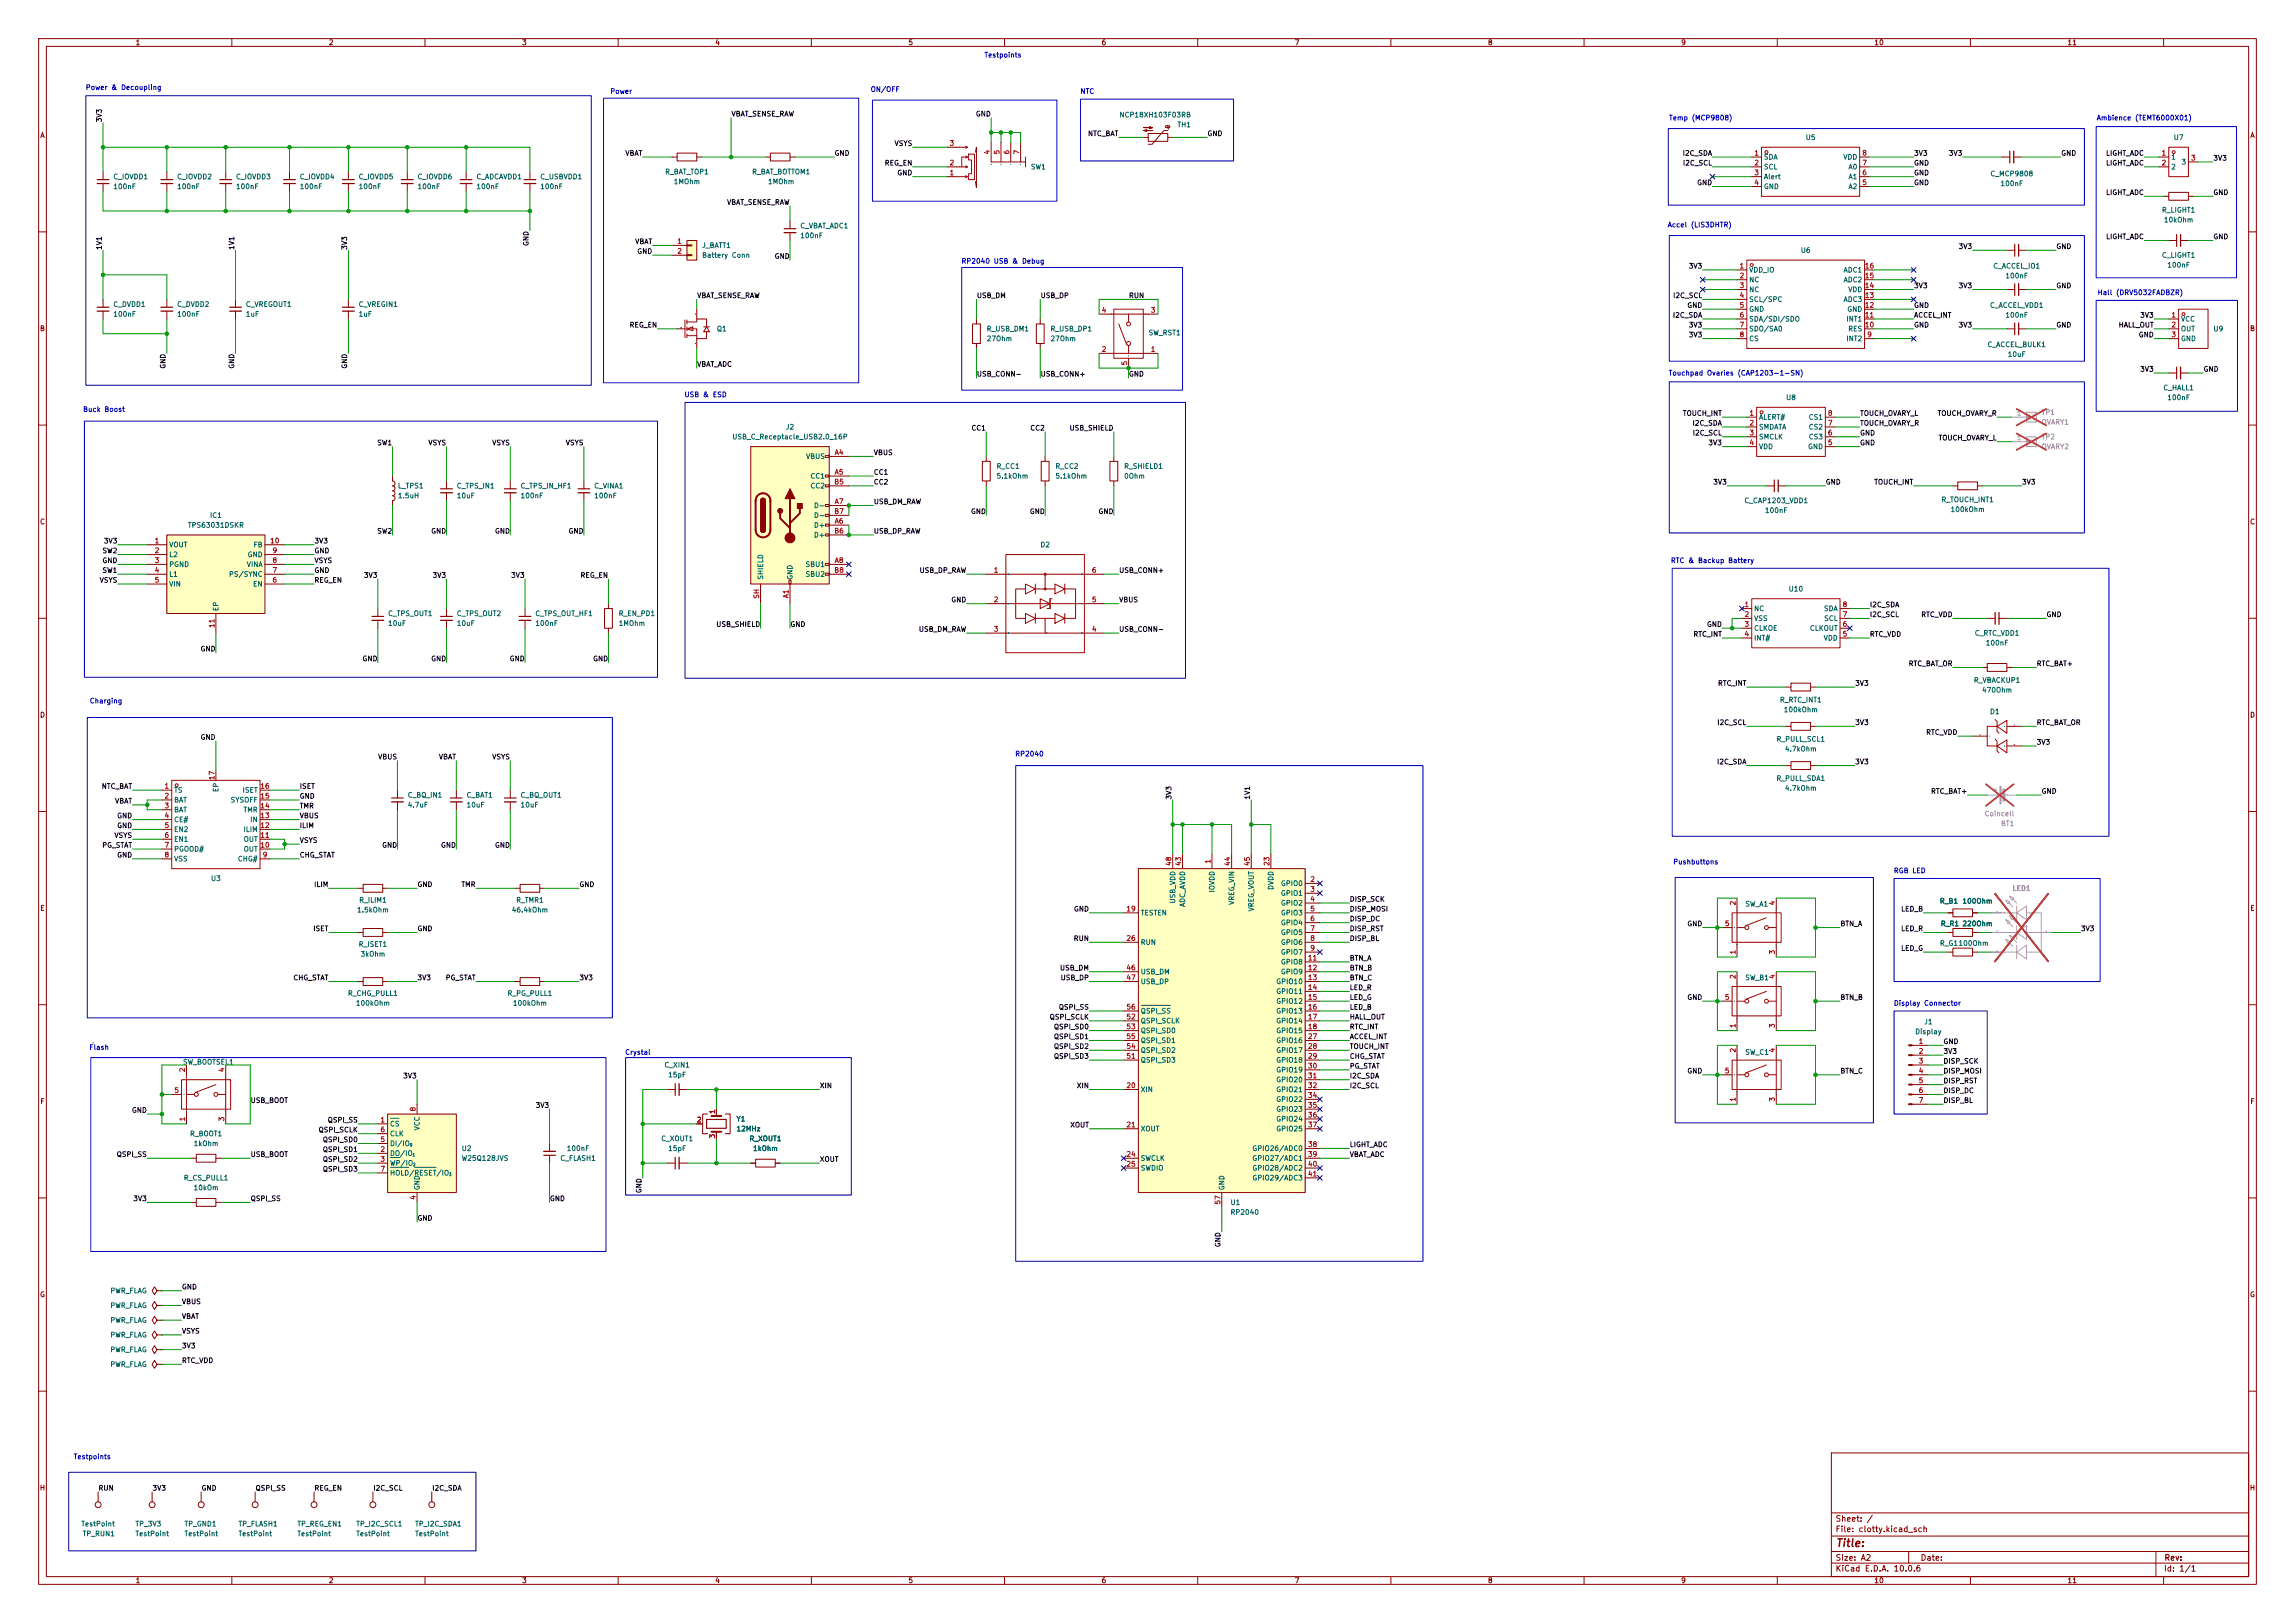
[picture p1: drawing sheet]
<svg xmlns="http://www.w3.org/2000/svg" width="594mm" height="420mm" viewBox="0 0 594 420" stroke-linecap="round" stroke-linejoin="round" font-family="sans-serif">
<defs><g id="words">
<text font-size="2" fill="#840000" x="475" y="400.8">Title:</text>
<g font-size="1.5" fill="#840000">
<text x="475" y="394.1">Sheet: /</text>
<text x="475" y="396.8">File: clotty.kicad_sch</text>
<text x="475" y="407">KiCad E.D.A. 10.0.6</text>
<text x="475" y="404.2">Size: A2</text>
<text x="497" y="404.2">Date:</text>
<text x="560" y="407">Id: 1/1</text>
<text x="560.1" y="404.2">Rev:</text>
</g>
<g font-size="1.3" fill="#840000">
<text x="35" y="12">1</text>
<text x="85" y="12">2</text>
<text x="135" y="12">3</text>
<text x="185" y="12">4</text>
<text x="235" y="12">5</text>
<text x="285" y="12">6</text>
<text x="335" y="12">7</text>
<text x="385" y="12">8</text>
<text x="435" y="12">9</text>
<text x="485" y="12">10</text>
<text x="535" y="12">11</text>
<text x="10.3" y="36">A</text>
<text x="582.3" y="36">A</text>
<text x="10.2" y="86">B</text>
<text x="582.2" y="86">B</text>
<text x="10.2" y="136">C</text>
<text x="582.2" y="136">C</text>
<text x="10.2" y="186">D</text>
<text x="582.2" y="186">D</text>
<text x="10.3" y="236">E</text>
<text x="582.3" y="236">E</text>
<text x="10.3" y="286">F</text>
<text x="582.3" y="286">F</text>
<text x="10.2" y="336">G</text>
<text x="582.2" y="336">G</text>
<text x="10.2" y="386">H</text>
<text x="582.2" y="386">H</text>
<text x="35" y="410">1</text>
<text x="85" y="410">2</text>
<text x="135" y="410">3</text>
<text x="185" y="410">4</text>
<text x="235" y="410">5</text>
<text x="285" y="410">6</text>
<text x="335" y="410">7</text>
<text x="385" y="410">8</text>
<text x="435" y="410">9</text>
<text x="485" y="410">10</text>
<text x="535" y="410">11</text>
</g>
<g font-size="1.3" fill="#0000c2">
<text x="254.7" y="15.2">Testpoints</text>
<text x="22.1" y="23.6">Power &amp; Decoupling</text>
<text x="157.8" y="24.6">Power</text>
<text x="225.2" y="24.1">ON/OFF</text>
<text x="279.5" y="24.6">NTC</text>
<text x="431.9" y="31.4">Temp (MCP9808)</text>
<text x="542.6" y="31.4">Ambience (TEMT6000X01)</text>
<text x="431.5" y="59.1">Accel (LIS3DHTR)</text>
<text x="248.7" y="68.5">RP2040 USB &amp; Debug</text>
<text x="542.8" y="76.7">Hall (DRV5032FADBZR)</text>
<text x="431.8" y="97.5">Touchpad Ovaries (CAP1203-1-SN)</text>
<text x="21.4" y="106.9">Buck Boost</text>
<text x="177" y="103.1">USB &amp; ESD</text>
<text x="432.3" y="146">RTC &amp; Backup Battery</text>
<text x="23.1" y="182.3">Charging</text>
<text x="262.6" y="196">RP2040</text>
<text x="432.9" y="224">Pushbuttons</text>
<text x="490" y="226.3">RGB LED</text>
<text x="490.1" y="260.6">Display Connector</text>
<text x="23" y="272">Flash</text>
<text x="161.7" y="273.3">Crystal</text>
<text x="18.9" y="377.9">Testpoints</text>
</g>
<g font-size="1.3" fill="#0f0f0f">
<text x="26.6" y="31.8" transform="rotate(-90 26.6 31.8)">3V3</text>
<text x="189.2" y="30.4">VBAT_SENSE_RAW</text>
<text x="252.4" y="30.4">GND</text>
<text x="281.5" y="35.5">NTC_BAT</text>
<text x="312.4" y="35.5">GND</text>
<text x="161.7" y="40.6">VBAT</text>
<text x="215.9" y="40.6">GND</text>
<text x="231.4" y="38.1">VSYS</text>
<text x="435.4" y="40.6">I2C_SDA</text>
<text x="495.3" y="40.6">3V3</text>
<text x="504.3" y="40.6">3V3</text>
<text x="533.4" y="40.6">GND</text>
<text x="545" y="40.6">LIGHT_ADC</text>
<text x="572.7" y="41.9">3V3</text>
<text x="228.9" y="43.1">REG_EN</text>
<text x="232.1" y="45.7">GND</text>
<text x="435.4" y="43.1">I2C_SCL</text>
<text x="495.3" y="45.7">GND</text>
<text x="495.3" y="43.1">GND</text>
<text x="545" y="43.1">LIGHT_ADC</text>
<text x="188" y="53.3">VBAT_SENSE_RAW</text>
<text x="439.1" y="48.2">GND</text>
<text x="495.3" y="48.2">GND</text>
<text x="545" y="50.8">LIGHT_ADC</text>
<text x="572.7" y="50.8">GND</text>
<text x="26.6" y="64.8" transform="rotate(-90 26.6 64.8)">1V1</text>
<text x="60.9" y="64.8" transform="rotate(-90 60.9 64.8)">1V1</text>
<text x="90.1" y="64.8" transform="rotate(-90 90.1 64.8)">3V3</text>
<text x="137.1" y="63.8" transform="rotate(-90 137.1 63.8)">GND</text>
<text x="164.3" y="63.5">VBAT</text>
<text x="506.8" y="64.7">3V3</text>
<text x="532.1" y="64.7">GND</text>
<text x="545" y="62.2">LIGHT_ADC</text>
<text x="572.7" y="62.2">GND</text>
<text x="164.8" y="66">GND</text>
<text x="200.4" y="67.3">GND</text>
<text x="437" y="69.8">3V3</text>
<text x="180.3" y="77.4">VBAT_SENSE_RAW</text>
<text x="252.7" y="77.4">USB_DM</text>
<text x="269.2" y="77.4">USB_DP</text>
<text x="292.1" y="77.4">RUN</text>
<text x="432.9" y="77.4">I2C_SCL</text>
<text x="495.3" y="74.9">3V3</text>
<text x="506.8" y="74.9">3V3</text>
<text x="532.1" y="74.9">GND</text>
<text x="432.8" y="82.5">I2C_SDA</text>
<text x="436.6" y="80">GND</text>
<text x="495.3" y="82.5">ACCEL_INT</text>
<text x="495.3" y="80">GND</text>
<text x="553.8" y="82.5">3V3</text>
<text x="162.8" y="85.1">REG_EN</text>
<text x="437" y="85.1">3V3</text>
<text x="437" y="87.6">3V3</text>
<text x="495.3" y="85.1">GND</text>
<text x="506.8" y="85.1">3V3</text>
<text x="532.1" y="85.1">GND</text>
<text x="548.2" y="85.1">HALL_OUT</text>
<text x="553.4" y="87.6">GND</text>
<text x="43.1" y="95.5" transform="rotate(-90 43.1 95.5)">GND</text>
<text x="60.9" y="95.5" transform="rotate(-90 60.9 95.5)">GND</text>
<text x="90.1" y="95.5" transform="rotate(-90 90.1 95.5)">GND</text>
<text x="180.3" y="95.2">VBAT_ADC</text>
<text x="252.7" y="97.8">USB_CONN-</text>
<text x="269.2" y="97.8">USB_CONN+</text>
<text x="292.1" y="97.8">GND</text>
<text x="553.8" y="96.5">3V3</text>
<text x="570.2" y="96.5">GND</text>
<text x="435.4" y="107.9">TOUCH_INT</text>
<text x="481.3" y="107.9">TOUCH_OVARY_L</text>
<text x="501.4" y="107.9">TOUCH_OVARY_R</text>
<text x="251.3" y="111.7">CC1</text>
<text x="266.5" y="111.7">CC2</text>
<text x="276.7" y="111.7">USB_SHIELD</text>
<text x="437.9" y="110.5">I2C_SDA</text>
<text x="438" y="113">I2C_SCL</text>
<text x="481.3" y="113">GND</text>
<text x="481.3" y="110.5">TOUCH_OVARY_R</text>
<text x="97.5" y="115.5">SW1</text>
<text x="110.7" y="115.5">VSYS</text>
<text x="127.3" y="115.5">VSYS</text>
<text x="146.3" y="115.5">VSYS</text>
<text x="226" y="118.1">VBUS</text>
<text x="442" y="115.5">3V3</text>
<text x="481.3" y="115.5">GND</text>
<text x="501.6" y="114.3">TOUCH_OVARY_L</text>
<text x="226" y="125.7">CC2</text>
<text x="226" y="123.2">CC1</text>
<text x="443.3" y="125.7">3V3</text>
<text x="472.4" y="125.7">GND</text>
<text x="485" y="125.7">TOUCH_INT</text>
<text x="523.2" y="125.7">3V3</text>
<text x="226" y="130.8">USB_DM_RAW</text>
<text x="251.2" y="133.3">GND</text>
<text x="266.4" y="133.3">GND</text>
<text x="284.2" y="133.3">GND</text>
<text x="26.4" y="143.5">SW2</text>
<text x="26.7" y="140.9">3V3</text>
<text x="81.3" y="143.5">GND</text>
<text x="81.3" y="140.9">3V3</text>
<text x="97.5" y="138.4">SW2</text>
<text x="111.5" y="138.4">GND</text>
<text x="128" y="138.4">GND</text>
<text x="147" y="138.4">GND</text>
<text x="226" y="138.4">USB_DP_RAW</text>
<text x="26.4" y="146">GND</text>
<text x="26.4" y="148.6">SW1</text>
<text x="81.3" y="148.6">GND</text>
<text x="81.3" y="146">VSYS</text>
<text x="94.1" y="149.8">3V3</text>
<text x="111.8" y="149.8">3V3</text>
<text x="132.2" y="149.8">3V3</text>
<text x="150.1" y="149.8">REG_EN</text>
<text x="237.9" y="148.6">USB_DP_RAW</text>
<text x="289.5" y="148.6">USB_CONN+</text>
<text x="25.7" y="151.1">VSYS</text>
<text x="81.3" y="151.1">REG_EN</text>
<text x="246.1" y="156.2">GND</text>
<text x="289.5" y="156.2">VBUS</text>
<text x="483.8" y="157.4">I2C_SDA</text>
<text x="483.8" y="160">I2C_SCL</text>
<text x="497.1" y="160">RTC_VDD</text>
<text x="529.6" y="160">GND</text>
<text x="185.3" y="162.5">USB_SHIELD</text>
<text x="204.4" y="162.5">GND</text>
<text x="237.7" y="163.8">USB_DM_RAW</text>
<text x="289.5" y="163.8">USB_CONN-</text>
<text x="438.2" y="165.1">RTC_INT</text>
<text x="441.7" y="162.5">GND</text>
<text x="483.8" y="165.1">RTC_VDD</text>
<text x="51.8" y="168.9">GND</text>
<text x="93.7" y="171.4">GND</text>
<text x="111.5" y="171.4">GND</text>
<text x="131.8" y="171.4">GND</text>
<text x="153.4" y="171.4">GND</text>
<text x="493.9" y="172.7">RTC_BAT_OR</text>
<text x="527" y="172.7">RTC_BAT+</text>
<text x="444.5" y="177.8">RTC_INT</text>
<text x="480" y="177.8">3V3</text>
<text x="51.8" y="191.7">GND</text>
<text x="444.3" y="187.9">I2C_SCL</text>
<text x="480" y="187.9">3V3</text>
<text x="498.4" y="190.5">RTC_VDD</text>
<text x="527" y="187.9">RTC_BAT_OR</text>
<text x="97.7" y="196.8">VBUS</text>
<text x="113.5" y="196.8">VBAT</text>
<text x="127.3" y="196.8">VSYS</text>
<text x="527" y="193">3V3</text>
<text x="444.3" y="198.1">I2C_SDA</text>
<text x="480" y="198.1">3V3</text>
<text x="26.2" y="204.4">NTC_BAT</text>
<text x="29.6" y="208.2">VBAT</text>
<text x="77.4" y="204.4">ISET</text>
<text x="77.4" y="207">GND</text>
<text x="77.4" y="209.5">TMR</text>
<text x="303.5" y="207" transform="rotate(-90 303.5 207)">3V3</text>
<text x="323.8" y="207" transform="rotate(-90 323.8 207)">1V1</text>
<text x="499.7" y="205.7">RTC_BAT+</text>
<text x="528.3" y="205.7">GND</text>
<text x="30.2" y="212.1">GND</text>
<text x="30.2" y="214.6">GND</text>
<text x="77.4" y="212.1">VBUS</text>
<text x="77.4" y="214.6">ILIM</text>
<text x="26.3" y="219.7">PG_STAT</text>
<text x="29.5" y="217.1">VSYS</text>
<text x="77.4" y="218.4">VSYS</text>
<text x="98.8" y="219.7">GND</text>
<text x="114" y="219.7">GND</text>
<text x="128" y="219.7">GND</text>
<text x="30.2" y="222.2">GND</text>
<text x="77.4" y="222.2">CHG_STAT</text>
<text x="81.2" y="229.8">ILIM</text>
<text x="107.9" y="229.8">GND</text>
<text x="119.3" y="229.8">TMR</text>
<text x="149.8" y="229.8">GND</text>
<text x="349.2" y="233.6">DISP_SCK</text>
<text x="277.8" y="236.2">GND</text>
<text x="349.2" y="236.2">DISP_MOSI</text>
<text x="349.2" y="238.7">DISP_DC</text>
<text x="436.6" y="240">GND</text>
<text x="476.2" y="240">BTN_A</text>
<text x="491.9" y="236.2">LED_B</text>
<text x="80.9" y="241.3">ISET</text>
<text x="107.9" y="241.3">GND</text>
<text x="277.8" y="243.8">RUN</text>
<text x="349.2" y="241.3">DISP_RST</text>
<text x="349.2" y="243.8">DISP_BL</text>
<text x="491.9" y="241.3">LED_R</text>
<text x="538.5" y="241.3">3V3</text>
<text x="274.2" y="251.4">USB_DM</text>
<text x="349.2" y="248.9">BTN_A</text>
<text x="349.2" y="251.4">BTN_B</text>
<text x="491.9" y="246.3">LED_G</text>
<text x="75.8" y="254">CHG_STAT</text>
<text x="107.9" y="254">3V3</text>
<text x="115.2" y="254">PG_STAT</text>
<text x="149.8" y="254">3V3</text>
<text x="274.4" y="254">USB_DP</text>
<text x="349.2" y="256.5">LED_R</text>
<text x="349.2" y="254">BTN_C</text>
<text x="273.9" y="261.6">QSPI_SS</text>
<text x="349.2" y="261.6">LED_B</text>
<text x="349.2" y="259">LED_G</text>
<text x="436.6" y="259">GND</text>
<text x="476.2" y="259">BTN_B</text>
<text x="271.6" y="264.1">QSPI_SCLK</text>
<text x="272.6" y="269.2">QSPI_SD1</text>
<text x="272.6" y="266.7">QSPI_SD0</text>
<text x="349.2" y="266.7">RTC_INT</text>
<text x="349.2" y="269.2">ACCEL_INT</text>
<text x="349.2" y="264.1">HALL_OUT</text>
<text x="272.6" y="274.3">QSPI_SD3</text>
<text x="272.6" y="271.7">QSPI_SD2</text>
<text x="349.2" y="274.3">CHG_STAT</text>
<text x="349.2" y="271.7">TOUCH_INT</text>
<text x="502.9" y="275.6">DISP_SCK</text>
<text x="502.9" y="273">3V3</text>
<text x="502.9" y="270.5">GND</text>
<text x="104.2" y="279.4">3V3</text>
<text x="212.1" y="281.9">XIN</text>
<text x="278.6" y="281.9">XIN</text>
<text x="349.2" y="281.9">I2C_SCL</text>
<text x="349.2" y="276.8">PG_STAT</text>
<text x="349.2" y="279.4">I2C_SDA</text>
<text x="436.6" y="278.1">GND</text>
<text x="476.2" y="278.1">BTN_C</text>
<text x="502.9" y="280.6">DISP_RST</text>
<text x="502.9" y="278.1">DISP_MOSI</text>
<text x="64.7" y="285.7">USB_BOOT</text>
<text x="138.5" y="287">3V3</text>
<text x="502.9" y="285.7">DISP_BL</text>
<text x="502.9" y="283.2">DISP_DC</text>
<text x="34" y="288.3">GND</text>
<text x="82.3" y="293.3">QSPI_SCLK</text>
<text x="84.7" y="290.8">QSPI_SS</text>
<text x="276.9" y="292.1">XOUT</text>
<text x="30.1" y="299.7">QSPI_SS</text>
<text x="64.7" y="299.7">USB_BOOT</text>
<text x="83.4" y="298.4">QSPI_SD1</text>
<text x="83.4" y="295.9">QSPI_SD0</text>
<text x="349.2" y="299.7">VBAT_ADC</text>
<text x="349.2" y="297.1">LIGHT_ADC</text>
<text x="83.4" y="303.5">QSPI_SD3</text>
<text x="83.4" y="301">QSPI_SD2</text>
<text x="212.1" y="301">XOUT</text>
<text x="34.4" y="311.1">3V3</text>
<text x="64.7" y="311.1">QSPI_SS</text>
<text x="142.2" y="311.1">GND</text>
<text x="166.3" y="308.9" transform="rotate(-90 166.3 308.9)">GND</text>
<text x="107.9" y="316.2">GND</text>
<text x="316.2" y="322.9" transform="rotate(-90 316.2 322.9)">GND</text>
<text x="47" y="334">GND</text>
<text x="47" y="341.6">VBAT</text>
<text x="47" y="337.8">VBUS</text>
<text x="47" y="345.4">VSYS</text>
<text x="47" y="349.2">3V3</text>
<text x="47" y="353">RTC_VDD</text>
<text x="25.4" y="386">RUN</text>
<text x="39.3" y="386">3V3</text>
<text x="52" y="386">GND</text>
<text x="66" y="386">QSPI_SS</text>
<text x="81.3" y="386">REG_EN</text>
<text x="96.5" y="386">I2C_SCL</text>
<text x="111.7" y="386">I2C_SDA</text>
</g>
<g font-size="1.3" fill="#006464">
<text x="289.6" y="30.7">NCP18XH103F03RB</text>
<text x="304.6" y="33.2">TH1</text>
<text x="456.4" y="41.6">SDA</text>
<text x="467.2" y="36.5">U5</text>
<text x="477" y="41.6">VDD</text>
<text x="561.8" y="41.6">1</text>
<text x="562.5" y="36.5">U7</text>
<text x="29.2" y="46.7">C_IOVDD1</text>
<text x="45.7" y="46.7">C_IOVDD2</text>
<text x="60.9" y="46.7">C_IOVDD3</text>
<text x="77.5" y="46.7">C_IOVDD4</text>
<text x="92.7" y="46.7">C_IOVDD5</text>
<text x="107.9" y="46.7">C_IOVDD6</text>
<text x="123.2" y="46.7">C_ADCAVDD1</text>
<text x="139.7" y="46.7">C_USBVDD1</text>
<text x="172" y="45.4">R_BAT_TOP1</text>
<text x="174.3" y="48">1MOhm</text>
<text x="194.5" y="45.4">R_BAT_BOTTOM1</text>
<text x="198.6" y="48">1MOhm</text>
<text x="266.7" y="44.1">SW1</text>
<text x="456.4" y="44.1">SCL</text>
<text x="456.4" y="46.7">Alert</text>
<text x="478.3" y="46.7">A1</text>
<text x="478.3" y="44.1">A0</text>
<text x="515" y="45.9">C_MCP9808</text>
<text x="561.8" y="44.1">2</text>
<text x="564.5" y="42.9">3</text>
<text x="29.2" y="49.2">100nF</text>
<text x="45.7" y="49.2">100nF</text>
<text x="60.9" y="49.2">100nF</text>
<text x="77.5" y="49.2">100nF</text>
<text x="92.7" y="49.2">100nF</text>
<text x="107.9" y="49.2">100nF</text>
<text x="123.2" y="49.2">100nF</text>
<text x="139.7" y="49.2">100nF</text>
<text x="456.4" y="49.2">GND</text>
<text x="478.3" y="49.2">A2</text>
<text x="517.6" y="48.5">100nF</text>
<text x="207" y="59.4">C_VBAT_ADC1</text>
<text x="559.4" y="55.3">R_LIGHT1</text>
<text x="559.9" y="57.9">10kOhm</text>
<text x="181.6" y="64.5">J_BATT1</text>
<text x="207" y="61.9">100nF</text>
<text x="466" y="65.7">U6</text>
<text x="181.6" y="67">Battery Conn</text>
<text x="452.6" y="70.8">VDD_IO</text>
<text x="477" y="70.8">ADC1</text>
<text x="515.8" y="69.8">C_ACCEL_IO1</text>
<text x="559.4" y="67">C_LIGHT1</text>
<text x="560.8" y="69.5">100nF</text>
<text x="452.6" y="73.4">NC</text>
<text x="452.6" y="75.9">NC</text>
<text x="477" y="73.4">ADC2</text>
<text x="478.2" y="75.9">VDD</text>
<text x="518.9" y="72.3">100nF</text>
<text x="29.2" y="79.7">C_DVDD1</text>
<text x="29.2" y="82.2">100nF</text>
<text x="45.7" y="79.7">C_DVDD2</text>
<text x="45.7" y="82.2">100nF</text>
<text x="63.5" y="79.7">C_VREGOUT1</text>
<text x="63.5" y="82.2">1uF</text>
<text x="92.7" y="79.7">C_VREGIN1</text>
<text x="92.7" y="82.2">1uF</text>
<text x="452.6" y="78.4">SCL/SPC</text>
<text x="452.6" y="81">GND</text>
<text x="452.6" y="83.5">SDA/SDI/SDO</text>
<text x="477" y="78.4">ADC3</text>
<text x="477.8" y="83.5">INT1</text>
<text x="478" y="81">GND</text>
<text x="514.9" y="80">C_ACCEL_VDD1</text>
<text x="518.9" y="82.5">100nF</text>
<text x="564.4" y="83.5">VCC</text>
<text x="185.4" y="86.1">Q1</text>
<text x="255.3" y="86.1">R_USB_DM1</text>
<text x="255.3" y="88.6">27Ohm</text>
<text x="271.8" y="86.1">R_USB_DP1</text>
<text x="271.8" y="88.6">27Ohm</text>
<text x="297.2" y="87.1">SW_RST1</text>
<text x="452.6" y="86.1">SDO/SA0</text>
<text x="452.6" y="88.6">CS</text>
<text x="477.8" y="88.6">INT2</text>
<text x="478.2" y="86.1">RES</text>
<text x="564.4" y="86.1">OUT</text>
<text x="564.4" y="88.6">GND</text>
<text x="572.8" y="86.1">U9</text>
<text x="514.3" y="90.1">C_ACCEL_BULK1</text>
<text x="519.5" y="92.7">10uF</text>
<text x="559.8" y="101.3">C_HALL1</text>
<text x="462.2" y="103.8">U8</text>
<text x="560.8" y="103.8">100nF</text>
<text x="189.4" y="114">USB_C_Receptacle_USB2.0_16P</text>
<text x="203.3" y="111.5">J2</text>
<text x="455.1" y="108.9">ALERT#</text>
<text x="455.1" y="111.5">SMDATA</text>
<text x="455.1" y="114">SMCLK</text>
<text x="468" y="114">CS3</text>
<text x="468" y="111.5">CS2</text>
<text x="468" y="108.9">CS1</text>
<text x="208.5" y="119.1">VBUS</text>
<text x="455.1" y="116.5">VDD</text>
<text x="467.8" y="116.5">GND</text>
<text x="209.6" y="124.2">CC1</text>
<text x="257.8" y="121.6">R_CC1</text>
<text x="257.8" y="124.2">5.1kOhm</text>
<text x="273" y="121.6">R_CC2</text>
<text x="273" y="124.2">5.1kOhm</text>
<text x="290.8" y="121.6">R_SHIELD1</text>
<text x="290.8" y="124.2">0Ohm</text>
<text x="102.9" y="126.7">L_TPS1</text>
<text x="102.9" y="129.2">1.5uH</text>
<text x="118.1" y="126.7">C_TPS_IN1</text>
<text x="118.1" y="129.2">10uF</text>
<text x="134.6" y="126.7">C_TPS_IN_HF1</text>
<text x="134.6" y="129.2">100nF</text>
<text x="153.7" y="126.7">C_VINA1</text>
<text x="153.7" y="129.2">100nF</text>
<text x="209.6" y="126.7">CC2</text>
<text x="210.5" y="131.8">D-</text>
<text x="451.4" y="130.5">C_CAP1203_VDD1</text>
<text x="502.4" y="130.2">R_TOUCH_INT1</text>
<text x="48.5" y="136.9">TPS63031DSKR</text>
<text x="54.2" y="134.3">IC1</text>
<text x="210.5" y="136.9">D+</text>
<text x="210.5" y="134.3">D-</text>
<text x="456.7" y="133">100nF</text>
<text x="504.7" y="132.8">100kOhm</text>
<text x="43.7" y="141.9">VOUT</text>
<text x="65.5" y="141.9">FB</text>
<text x="210.5" y="139.4">D+</text>
<text x="269.1" y="141.9">D2</text>
<text x="43.7" y="144.5">L2</text>
<text x="43.7" y="147">PGND</text>
<text x="43.7" y="149.6">L1</text>
<text x="59.1" y="149.6">PS/SYNC</text>
<text x="63.7" y="147">VINA</text>
<text x="64" y="144.5">GND</text>
<text x="208.4" y="147">SBU1</text>
<text x="208.4" y="149.6">SBU2</text>
<text x="43.7" y="152.1">VIN</text>
<text x="65.4" y="152.1">EN</text>
<text x="197.8" y="150.1" transform="rotate(-90 197.8 150.1)">SHIELD</text>
<text x="205.4" y="150.1" transform="rotate(-90 205.4 150.1)">GND</text>
<text x="462.8" y="153.4">U10</text>
<text x="56.8" y="158.3" transform="rotate(-90 56.8 158.3)">EP</text>
<text x="100.3" y="159.7">C_TPS_OUT1</text>
<text x="118.1" y="159.7">C_TPS_OUT2</text>
<text x="138.4" y="159.7">C_TPS_OUT_HF1</text>
<text x="160" y="159.7">R_EN_PD1</text>
<text x="453.9" y="158.4">NC</text>
<text x="453.9" y="161">VSS</text>
<text x="471.9" y="158.4">SDA</text>
<text x="472" y="161">SCL</text>
<text x="100.3" y="162.3">10uF</text>
<text x="118.1" y="162.3">10uF</text>
<text x="138.4" y="162.3">100nF</text>
<text x="160" y="162.3">1MOhm</text>
<text x="453.9" y="163.5">CLKOE</text>
<text x="453.9" y="166.1">INT#</text>
<text x="468.3" y="163.5">CLKOUT</text>
<text x="471.9" y="166.1">VDD</text>
<text x="511" y="164.8">C_RTC_VDD1</text>
<text x="513.8" y="167.3">100nF</text>
<text x="510.7" y="177">R_VBACKUP1</text>
<text x="512.9" y="179.5">470Ohm</text>
<text x="460.6" y="182.1">R_RTC_INT1</text>
<text x="461.5" y="184.6">100kOhm</text>
<text x="514.9" y="185.1">D1</text>
<text x="459.7" y="192.2">R_PULL_SCL1</text>
<text x="461.9" y="194.8">4.7kOhm</text>
<text x="459.6" y="202.4">R_PULL_SDA1</text>
<text x="44.9" y="205.4">TS</text>
<text x="44.9" y="208">BAT</text>
<text x="56.8" y="205.1" transform="rotate(-90 56.8 205.1)">EP</text>
<text x="59.6" y="208">SYSOFF</text>
<text x="62.6" y="205.4">ISET</text>
<text x="105.4" y="206.7">C_BQ_IN1</text>
<text x="105.4" y="209.2">4.7uF</text>
<text x="120.6" y="206.7">C_BAT1</text>
<text x="120.6" y="209.2">10uF</text>
<text x="134.6" y="206.7">C_BQ_OUT1</text>
<text x="134.6" y="209.2">10uF</text>
<text x="461.9" y="204.9">4.7kOhm</text>
<text x="44.9" y="210.5">BAT</text>
<text x="44.9" y="213.1">CE#</text>
<text x="44.9" y="215.6">EN2</text>
<text x="62.9" y="215.6">ILIM</text>
<text x="62.9" y="210.5">TMR</text>
<text x="64.6" y="213.1">IN</text>
<text x="44.9" y="218.1">EN1</text>
<text x="44.9" y="220.7">PGOOD#</text>
<text x="62.9" y="220.7">OUT</text>
<text x="62.9" y="218.1">OUT</text>
<text x="44.9" y="223.2">VSS</text>
<text x="61.4" y="223.2">CHG#</text>
<text x="54.5" y="228.3">U3</text>
<text x="92.8" y="233.9">R_ILIM1</text>
<text x="133.5" y="233.9">R_TMR1</text>
<text x="304.5" y="233.9" transform="rotate(-90 304.5 233.9)">USB_VDD</text>
<text x="314.7" y="231.1" transform="rotate(-90 314.7 231.1)">IOVDD</text>
<text x="329.9" y="230.4" transform="rotate(-90 329.9 230.4)">DVDD</text>
<text x="331.4" y="229.6">GPIO0</text>
<text x="331.4" y="232.1">GPIO1</text>
<text x="92.3" y="236.4">1.5kOhm</text>
<text x="132.3" y="236.4">46.4kOhm</text>
<text x="295.1" y="237.2">TESTEN</text>
<text x="307" y="234.8" transform="rotate(-90 307 234.8)">ADC_AVDD</text>
<text x="319.7" y="234.3" transform="rotate(-90 319.7 234.3)">VREG_VIN</text>
<text x="324.8" y="236" transform="rotate(-90 324.8 236)">VREG_VOUT</text>
<text x="331.4" y="234.6">GPIO2</text>
<text x="331.4" y="237.2">GPIO3</text>
<text x="331.4" y="239.7">GPIO4</text>
<text x="451.6" y="234.9">SW_A1</text>
<text x="502" y="234.1">R_B1</text>
<text x="502.2" y="240">R_R1</text>
<text x="507.8" y="234.1">100Ohm</text>
<text x="507.8" y="240">220Ohm</text>
<text x="92.7" y="245.3">R_ISET1</text>
<text x="295.1" y="244.8">RUN</text>
<text x="331.4" y="242.3">GPIO5</text>
<text x="331.4" y="244.8">GPIO6</text>
<text x="502" y="245.1">R_G1100Ohm</text>
<text x="93.2" y="247.9">3kOhm</text>
<text x="331.4" y="247.3">GPIO7</text>
<text x="331.4" y="249.9">GPIO8</text>
<text x="295.1" y="252.4">USB_DM</text>
<text x="295.1" y="255">USB_DP</text>
<text x="330.2" y="255">GPIO10</text>
<text x="330.2" y="257.5">GPIO11</text>
<text x="331.4" y="252.4">GPIO9</text>
<text x="451.6" y="253.9">SW_B1</text>
<text x="89.9" y="258">R_CHG_PULL1</text>
<text x="92" y="260.6">100kOhm</text>
<text x="131.2" y="258">R_PG_PULL1</text>
<text x="132.6" y="260.6">100kOhm</text>
<text x="295.1" y="262.6">QSPI_SS</text>
<text x="330.2" y="260">GPIO12</text>
<text x="330.2" y="262.6">GPIO13</text>
<text x="295.1" y="265.1">QSPI_SCLK</text>
<text x="295.1" y="267.7">QSPI_SD0</text>
<text x="330.2" y="265.1">GPIO14</text>
<text x="330.2" y="267.7">GPIO15</text>
<text x="495.6" y="267.9">Display</text>
<text x="497.9" y="265.4">J1</text>
<text x="47.2" y="275.8">SW_BOOTSEL1</text>
<text x="295.1" y="275.3">QSPI_SD3</text>
<text x="295.1" y="272.7">QSPI_SD2</text>
<text x="295.1" y="270.2">QSPI_SD1</text>
<text x="330.2" y="270.2">GPIO16</text>
<text x="330.2" y="272.7">GPIO17</text>
<text x="330.2" y="275.3">GPIO18</text>
<text x="451.6" y="273.3">SW_C1</text>
<text x="171.8" y="276.6">C_XIN1</text>
<text x="172.8" y="279.1">15pF</text>
<text x="330.2" y="277.8">GPIO19</text>
<text x="330.2" y="280.4">GPIO20</text>
<text x="295.1" y="282.9">XIN</text>
<text x="330.2" y="282.9">GPIO21</text>
<text x="330.2" y="285.4">GPIO22</text>
<text x="330.2" y="288">GPIO23</text>
<text x="100.8" y="291.8">CS</text>
<text x="108.9" y="292.7" transform="rotate(-90 108.9 292.7)">VCC</text>
<text x="190.5" y="290.5">Y1</text>
<text x="190.5" y="293.1">12MHz</text>
<text x="295.1" y="293.1">XOUT</text>
<text x="330.2" y="290.5">GPIO24</text>
<text x="330.2" y="293.1">GPIO25</text>
<text x="49" y="294.3">R_BOOT1</text>
<text x="50" y="296.9">1kOhm</text>
<text x="100.8" y="299.4">DO/IO</text>
<text x="100.8" y="296.9">DI/IO</text>
<text x="100.8" y="294.3">CLK</text>
<text x="119.4" y="298.1">U2</text>
<text x="146.5" y="298.1">100nF</text>
<text x="171" y="295.6">C_XOUT1</text>
<text x="172.8" y="298.1">15pF</text>
<text x="193.9" y="295.6">R_XOUT1</text>
<text x="194.8" y="298.1">1kOhm</text>
<text x="324" y="298.1">GPIO26/ADC0</text>
<text x="47.4" y="305.8">R_CS_PULL1</text>
<text x="100.8" y="302">WP/IO</text>
<text x="100.8" y="304.5">HOLD/RESET/IO</text>
<text x="119.4" y="300.7">W25Q128JVS</text>
<text x="144.9" y="300.7">C_FLASH1</text>
<text x="295.1" y="300.7">SWCLK</text>
<text x="295.1" y="303.2">SWDIO</text>
<text x="324" y="300.7">GPIO27/ADC1</text>
<text x="324" y="303.2">GPIO28/ADC2</text>
<text x="324" y="305.8">GPIO29/ADC3</text>
<text x="50" y="308.3">10kOm</text>
<text x="108.9" y="308.1" transform="rotate(-90 108.9 308.1)">GND</text>
<text x="317.2" y="308.1" transform="rotate(-90 317.2 308.1)">GND</text>
<text x="318.4" y="312.1">U1</text>
<text x="318.4" y="314.7">RP2040</text>
<text x="28.4" y="335">PWR_FLAG</text>
<text x="28.4" y="338.8">PWR_FLAG</text>
<text x="28.4" y="342.6">PWR_FLAG</text>
<text x="28.4" y="346.4">PWR_FLAG</text>
<text x="28.4" y="350.2">PWR_FLAG</text>
<text x="28.4" y="354">PWR_FLAG</text>
<text x="20.9" y="395.3">TestPoint</text>
<text x="34.9" y="395.3">TP_3V3</text>
<text x="47.6" y="395.3">TP_GND1</text>
<text x="61.6" y="395.3">TP_FLASH1</text>
<text x="76.8" y="395.3">TP_REG_EN1</text>
<text x="92.1" y="395.3">TP_I2C_SCL1</text>
<text x="107.3" y="395.3">TP_I2C_SDA1</text>
<text x="21.3" y="397.8">TP_RUN1</text>
<text x="34.9" y="397.8">TestPoint</text>
<text x="47.6" y="397.8">TestPoint</text>
<text x="61.6" y="397.8">TestPoint</text>
<text x="76.8" y="397.8">TestPoint</text>
<text x="92.1" y="397.8">TestPoint</text>
<text x="107.3" y="397.8">TestPoint</text>
</g>
<g font-size="1.3" fill="#a90000">
<text x="245.6" y="38">3</text>
<text x="256.5" y="40.1" transform="rotate(-90 256.5 40.1)">4</text>
<text x="259" y="40.1" transform="rotate(-90 259 40.1)">5</text>
<text x="261.5" y="40.1" transform="rotate(-90 261.5 40.1)">6</text>
<text x="264.1" y="40.1" transform="rotate(-90 264.1 40.1)">7</text>
<text x="453.9" y="40.6">1</text>
<text x="481.9" y="40.6">8</text>
<text x="559.3" y="40.6">1</text>
<text x="567" y="41.8">3</text>
<text x="245.6" y="45.6">1</text>
<text x="245.6" y="43.1">2</text>
<text x="453.9" y="43.1">2</text>
<text x="453.9" y="45.6">3</text>
<text x="481.9" y="45.6">6</text>
<text x="481.9" y="43.1">7</text>
<text x="559.3" y="43.1">2</text>
<text x="453.9" y="48.2">4</text>
<text x="481.9" y="48.2">5</text>
<text x="175.2" y="63.4">1</text>
<text x="175.2" y="66">2</text>
<text x="450.1" y="69.8">1</text>
<text x="482.5" y="69.8">16</text>
<text x="450.1" y="72.3">2</text>
<text x="450.1" y="74.8">3</text>
<text x="450.1" y="77.4">4</text>
<text x="482.5" y="77.4">13</text>
<text x="482.5" y="74.8">14</text>
<text x="482.5" y="72.3">15</text>
<text x="285" y="81.2">4</text>
<text x="297.7" y="81.2">3</text>
<text x="450.1" y="79.9">5</text>
<text x="450.1" y="82.5">6</text>
<text x="482.5" y="82.5">11</text>
<text x="482.5" y="79.9">12</text>
<text x="561.9" y="82.5">1</text>
<text x="450.1" y="85">7</text>
<text x="450.1" y="87.5">8</text>
<text x="482.5" y="85">10</text>
<text x="483.1" y="87.5">9</text>
<text x="561.9" y="85">2</text>
<text x="561.9" y="87.5">3</text>
<text x="285" y="91.4">2</text>
<text x="292" y="94.7" transform="rotate(-90 292 94.7)">5</text>
<text x="297.7" y="91.4">1</text>
<text x="452.7" y="107.9">1</text>
<text x="473" y="107.9">8</text>
<text x="452.7" y="110.4">2</text>
<text x="452.7" y="112.9">3</text>
<text x="473" y="112.9">6</text>
<text x="473" y="110.4">7</text>
<text x="215.9" y="118">A4</text>
<text x="452.7" y="115.5">4</text>
<text x="473" y="115.5">5</text>
<text x="215.8" y="125.6">B5</text>
<text x="215.9" y="123.1">A5</text>
<text x="215.9" y="130.7">A7</text>
<text x="215.8" y="133.3">B7</text>
<text x="215.9" y="135.8">A6</text>
<text x="39.9" y="140.9">1</text>
<text x="39.9" y="143.4">2</text>
<text x="69.8" y="140.9">10</text>
<text x="70.4" y="143.4">9</text>
<text x="215.8" y="138.3">B6</text>
<text x="39.9" y="146">3</text>
<text x="39.9" y="148.5">4</text>
<text x="70.4" y="148.5">7</text>
<text x="70.4" y="146">8</text>
<text x="215.8" y="148.5">B8</text>
<text x="215.9" y="146">A8</text>
<text x="257.1" y="148.5">1</text>
<text x="282.5" y="148.5">6</text>
<text x="39.9" y="151">5</text>
<text x="70.4" y="151">6</text>
<text x="196.8" y="155.1" transform="rotate(-90 196.8 155.1)">SH</text>
<text x="204.4" y="154.9" transform="rotate(-90 204.4 154.9)">A1</text>
<text x="257.1" y="156.1">2</text>
<text x="282.5" y="156.1">5</text>
<text x="451.4" y="157.4">1</text>
<text x="451.4" y="159.9">2</text>
<text x="476.8" y="159.9">7</text>
<text x="476.8" y="157.4">8</text>
<text x="55.8" y="162.6" transform="rotate(-90 55.8 162.6)">11</text>
<text x="257.1" y="163.7">3</text>
<text x="282.5" y="163.7">4</text>
<text x="451.4" y="162.5">3</text>
<text x="451.4" y="165">4</text>
<text x="476.8" y="165">5</text>
<text x="476.8" y="162.5">6</text>
<text x="55.8" y="202" transform="rotate(-90 55.8 202)">17</text>
<text x="42.4" y="204.4">1</text>
<text x="42.4" y="206.9">2</text>
<text x="42.4" y="209.5">3</text>
<text x="67.2" y="209.5">14</text>
<text x="67.2" y="206.9">15</text>
<text x="67.2" y="204.4">16</text>
<text x="42.4" y="212">4</text>
<text x="42.4" y="214.5">5</text>
<text x="67.2" y="214.5">12</text>
<text x="67.2" y="212">13</text>
<text x="42.4" y="217.1">6</text>
<text x="42.4" y="219.6">7</text>
<text x="67.2" y="219.6">10</text>
<text x="67.2" y="217.1">11</text>
<text x="42.4" y="222.2">8</text>
<text x="67.8" y="222.2">9</text>
<text x="303.4" y="224.2" transform="rotate(-90 303.4 224.2)">48</text>
<text x="306" y="224.2" transform="rotate(-90 306 224.2)">43</text>
<text x="313.6" y="223.6" transform="rotate(-90 313.6 223.6)">1</text>
<text x="318.7" y="224.2" transform="rotate(-90 318.7 224.2)">44</text>
<text x="323.8" y="224.2" transform="rotate(-90 323.8 224.2)">45</text>
<text x="328.8" y="224.2" transform="rotate(-90 328.8 224.2)">23</text>
<text x="339" y="228.5">2</text>
<text x="339" y="231.1">3</text>
<text x="339" y="233.6">4</text>
<text x="291.4" y="236.1">19</text>
<text x="339" y="236.1">5</text>
<text x="339" y="238.7">6</text>
<text x="446.3" y="239.9">5</text>
<text x="449.5" y="234.4" transform="rotate(-90 449.5 234.4)">2</text>
<text x="459.7" y="234.4" transform="rotate(-90 459.7 234.4)">4</text>
<text x="291.4" y="243.8">26</text>
<text x="339" y="241.2">7</text>
<text x="339" y="243.8">8</text>
<text x="291.4" y="251.4">46</text>
<text x="338.4" y="248.8">11</text>
<text x="338.4" y="251.4">12</text>
<text x="339" y="246.3">9</text>
<text x="449.5" y="247.1" transform="rotate(-90 449.5 247.1)">1</text>
<text x="459.7" y="247.1" transform="rotate(-90 459.7 247.1)">3</text>
<text x="291.4" y="253.9">47</text>
<text x="338.4" y="253.9">13</text>
<text x="338.4" y="256.5">14</text>
<text x="449.5" y="253.5" transform="rotate(-90 449.5 253.5)">2</text>
<text x="459.7" y="253.5" transform="rotate(-90 459.7 253.5)">4</text>
<text x="291.4" y="261.5">56</text>
<text x="338.4" y="259">15</text>
<text x="338.4" y="261.5">16</text>
<text x="446.3" y="259">5</text>
<text x="291.4" y="264.1">52</text>
<text x="291.4" y="266.6">53</text>
<text x="291.4" y="269.2">55</text>
<text x="338.4" y="264.1">17</text>
<text x="338.4" y="266.6">18</text>
<text x="338.4" y="269.2">27</text>
<text x="449.5" y="266.2" transform="rotate(-90 449.5 266.2)">1</text>
<text x="459.7" y="266.2" transform="rotate(-90 459.7 266.2)">3</text>
<text x="291.4" y="274.2">51</text>
<text x="291.4" y="271.7">54</text>
<text x="338.4" y="271.7">28</text>
<text x="338.4" y="274.2">29</text>
<text x="449.5" y="272.5" transform="rotate(-90 449.5 272.5)">2</text>
<text x="459.7" y="272.5" transform="rotate(-90 459.7 272.5)">4</text>
<text x="496.5" y="270.4">1</text>
<text x="496.5" y="273">2</text>
<text x="496.5" y="275.5">3</text>
<text x="48.2" y="277.6" transform="rotate(-90 48.2 277.6)">2</text>
<text x="58.3" y="277.6" transform="rotate(-90 58.3 277.6)">4</text>
<text x="291.4" y="281.9">20</text>
<text x="338.4" y="276.8">30</text>
<text x="338.4" y="279.3">31</text>
<text x="338.4" y="281.9">32</text>
<text x="446.3" y="278">5</text>
<text x="496.5" y="278">4</text>
<text x="496.5" y="280.6">5</text>
<text x="45" y="283.1">5</text>
<text x="107.9" y="287.8" transform="rotate(-90 107.9 287.8)">8</text>
<text x="338.4" y="284.4">34</text>
<text x="338.4" y="286.9">35</text>
<text x="449.5" y="285.2" transform="rotate(-90 449.5 285.2)">1</text>
<text x="459.7" y="285.2" transform="rotate(-90 459.7 285.2)">3</text>
<text x="496.5" y="283.1">6</text>
<text x="496.5" y="285.7">7</text>
<text x="48.2" y="290.3" transform="rotate(-90 48.2 290.3)">1</text>
<text x="58.3" y="290.3" transform="rotate(-90 58.3 290.3)">3</text>
<text x="98.3" y="290.7">1</text>
<text x="98.3" y="293.3">6</text>
<text x="180.2" y="290.7">2</text>
<text x="185.3" y="288.4" transform="rotate(-90 185.3 288.4)">1</text>
<text x="291.4" y="292">21</text>
<text x="338.4" y="289.5">36</text>
<text x="338.4" y="292">37</text>
<text x="98.3" y="298.4">2</text>
<text x="98.3" y="295.8">5</text>
<text x="185.3" y="294.7" transform="rotate(-90 185.3 294.7)">3</text>
<text x="291.4" y="299.6">24</text>
<text x="338.4" y="297.1">38</text>
<text x="338.4" y="299.6">39</text>
<text x="98.3" y="300.9">3</text>
<text x="98.3" y="303.4">7</text>
<text x="291.4" y="302.2">25</text>
<text x="338.4" y="302.2">40</text>
<text x="338.4" y="304.7">41</text>
<text x="107.9" y="310.6" transform="rotate(-90 107.9 310.6)">4</text>
<text x="316.1" y="311.9" transform="rotate(-90 316.1 311.9)">57</text>
</g>
<g font-size="1.3" fill="#aaa">
<text x="521.9" y="107.9">1</text>
<text x="521.9" y="114.2">1</text>
</g>
<g font-size="1.3" fill="#989898">
<text x="528.3" y="107.6">TP1</text>
<text x="528.3" y="114">TP2</text>
<text x="528.3" y="110.2">OVARY1</text>
<text x="528.3" y="116.5">OVARY2</text>
<text x="513.5" y="211.5">Coincell</text>
<text x="517.8" y="214.1">BT1</text>
<text x="520.8" y="230.8">LED1</text>
</g>
<g font-size=".8" fill="#006464">
<text x="106" y="296.9">0</text>
<text x="106.7" y="299.4">1</text>
<text x="106.9" y="302">2</text>
<text x="116.2" y="304.5">3</text>
</g>
</g></defs>
<g fill="none" stroke="#840000" stroke-width=".26">
<path d="M10 10h574v400h-574zM12 12h570v396h-570zM60 10v2M110 10v2M160 10v2M210 10v2M260 10v2M310 10v2M360 10v2M410 10v2M460 10v2M510 10v2"/>
<path d="M560 10v2M10 60h2M582 60h2M10 110h2M582 110h2M151.1 124.5v2M151.1 127.5v2M10 160h2M582 160h2M10 210h2M582 210h2M10 260h2"/>
<path d="M582 260h2M195.6 300h5.1v2h-5.1zM10 310h2M194.3 301h1.3M200.7 301h1.2M582 310h2M10 360h2M474 376h108v32h-108zM582 360h2M66 386.1v2.5M474 397.5h108M474 391.5h108"/>
<path d="M60 408v2M110 408v2M160 408v2M210 408v2M260 408v2M310 408v2M360 408v2M410 408v2M460 408v2M474 404.5h108M474 401.5h108M494 401.5v3"/>
<path d="M510 408v2M558 401.5v6.5M560 408v2"/>
<circle cx="66" cy="389.4" r=".76"/>
</g>
<path d="M149.6 126.5h3.1" fill="none" stroke="#840000" stroke-width=".3"/>
<path d="M149.6 127.5h3.1" fill="none" stroke="#840000" stroke-width=".33"/>
<g fill="#a1a1a1" stroke="#a1a1a1" stroke-width=".26">
<path d="M517.7 203.5h.2v4.5h-.2z"/>
<path d="M518.4 204.2h.5v3.1h-.5z"/>
</g>
<path d="M514.3 205.7h3.4M515.9 204.5h1M516.4 204v1M518.7 205.7h3.3" fill="none" stroke="#a1a1a1" stroke-width=".26"/>
<path d="M514 202.9l7.2 5.7M521.2 202.9l-7.2 5.7" fill="none" stroke="#e12e31" stroke-width=".46"/>
<path d="M194.3 115.6h20.3v35.5h-20.3z" fill="#ffffc2"/>
<g fill="none" stroke="#840000" stroke-width=".26">
<path d="M194.3 115.6h20.3v35.5h-20.3zM213.6 117.9h1v.5h-1zM214.6 118.1h5.1M196.8 129.5l.2-.4 .5-.2 .4 .2 .2 .4M196.8 137.2l.2 .4 .5 .2 .4-.2 .2-.4M213.6 122.9h1v.5h-1zM213.6 125.5h1v.5h-1zM213.6 130.6h1v.5h-1zM213.6 133.1h1v.5h-1zM213.6 135.6h1v.5h-1zM213.6 138.2h1v.5h-1zM214.6 123.2h5.1"/>
<path d="M214.6 135.9h5.1M214.6 130.8h5.1M214.6 125.7h5.1M214.6 138.4h5.1M214.6 133.4h5.1M196.8 151.1v5.1M204.2 150.1h.5v1h-.5zM204.5 151.1v5.1M213.6 145.8h1v.5h-1zM213.6 148.3h1v.5h-1zM214.6 146.1h5.1M214.6 148.6h5.1"/>
</g>
<path d="M196.1 128.2a1.9 1.9 0 0 1 2.1-.4 1.9 1.9 0 0 1 1.2 1.7v7.7a1.91 1.91 0 0 1-1.9 1.9 1.91 1.91 0 0 1-1.9-1.9v-7.8zM201.9 132.8v1.3l2.6 2.6M204.5 129v10.2M207 131.6v1.2l-2.5 2.6" fill="none" stroke="#840000" stroke-width=".51"/>
<g fill="#840000" stroke="#840000" stroke-width=".26">
<path d="M196.8 129.5h1.3v7.7h-1.3z"/>
<path d="M197 129.1l.8-.1 .3 .5h-1.3z"/>
<path d="M196.8 137.2h1.3l-.2 .4-.4 .2-.5-.2z"/>
<path d="M204.5 126.5l1.2 2.5h-2.5z"/>
<path d="M206.4 130.3h1.2v1.3h-1.2z"/>
<circle cx="201.9" cy="132.2" r=".63"/>
<circle cx="204.5" cy="139.2" r="1.27"/>
</g>
<path d="M294.6 224.8h43.2v83.8h-43.2z" fill="#ffffc2"/>
<g fill="none" stroke="#840000" stroke-width=".26">
<path d="M452.1 108h2.6M452.1 110.5h2.6M452.1 113h2.6M452.1 115.6h2.6M472.4 108h2.6M472.4 110.5h2.6M472.4 113h2.6M472.4 115.6h2.6M101.6 123.2v1.3l.5 .1 .1 .5-.1 .5-.5 .1 .5 .2 .1 .5-.1 .4-.5 .2 .5 .2 .1 .4-.1 .5-.5 .2 .5 .2 .1 .4-.1 .5-.5 .2v1.2M457.2 125.7h2M460.2 125.7h2.1M505.5 125.7h1.2"/>
<path d="M506.7 124.7h5.1v2h-5.1zM511.8 125.7h1.3M97.8 157.5v2M156.5 157.5h2v5.1h-2zM157.5 156.2v1.3M97.8 160.5v2.1M157.5 162.6v1.2M118.1 204.5v2M118.1 207.5v2.1M290.8 236.2h3.8M294.6 224.8h43.2v83.8h-43.2zM303.5 221v3.8"/>
<path d="M306.1 221v3.8M313.7 221v3.8M318.8 221v3.8M323.8 221v3.8M328.9 221v3.8M337.8 228.6h3.8M337.8 231.1h3.8M337.8 233.7h3.8M337.8 236.2h3.8M337.8 238.8h3.8M290.8 243.8h3.8M290.8 251.5h3.8"/>
<path d="M290.8 254h3.8M337.8 241.3h3.8M337.8 243.8h3.8M337.8 246.4h3.8M337.8 248.9h3.8M337.8 251.5h3.8M337.8 254h3.8M337.8 256.5h3.8M337.8 259.1h3.8M504.2 246.4h1.3M505.5 245.4h5v2h-5zM510.5 246.4h1.3"/>
<path d="M290.8 261.6h3.8M290.8 264.2h3.8M290.8 266.7h3.8M290.8 269.2h3.8M290.8 271.8h3.8M290.8 274.3h3.8M337.8 261.6h3.8M337.8 264.2h3.8M337.8 266.7h3.8M337.8 269.2h3.8M337.8 271.8h3.8M337.8 274.3h3.8"/>
<path d="M337.8 276.9h3.8M337.8 279.4h3.8M142.2 295.9v2M142.2 299v2M290.8 281.9h3.8M290.8 292.1h3.8M290.8 299.7h3.8M337.8 281.9h3.8M337.8 292.1h3.8M337.8 299.7h3.8M337.8 284.5h3.8M337.8 287h3.8"/>
<path d="M337.8 289.6h3.8M337.8 297.2h3.8M290.8 302.3h3.8M316.2 308.6v3.8M337.8 302.3h3.8M337.8 304.8h3.8M25.4 386.1v2.5M81.3 386.1v2.5M96.5 386.1v2.5"/>
<circle cx="25.4" cy="389.4" r=".76"/>
<circle cx="81.3" cy="389.4" r=".76"/>
<circle cx="96.5" cy="389.4" r=".76"/>
</g>
<path d="M295.4 260.2h7.5" fill="none" stroke="#006464" stroke-width=".26"/>
<path d="M459.2 124.2v3.1M96.3 159.5h3M116.6 206.5h3M140.7 299h3.1" fill="none" stroke="#840000" stroke-width=".3"/>
<path d="M460.2 124.2v3.1M96.3 160.5h3M116.6 207.5h3M140.7 297.9h3.1" fill="none" stroke="#840000" stroke-width=".33"/>
<g fill="none" stroke="#a00000" stroke-width=".26">
<path d="M454.7 105.4h17.7v12.7h-17.7z"/>
<circle cx="455.9" cy="106.7" r=".38"/>
</g>
<path d="M43.2 138.4h25.4v20.4h-25.4z" fill="#ffffc2"/>
<g fill="none" stroke="#840000" stroke-width=".26">
<path d="M43.2 138.4h25.4v20.4h-25.4zM38.1 141h5.1M38.1 143.5h5.1M38.1 146.1h5.1M38.1 148.6h5.1M38.1 151.1h5.1M55.9 158.8v5M68.6 141h5.1M68.6 143.5h5.1M68.6 146.1h5.1M68.6 148.6h5.1M68.6 151.1h5.1"/>
<path d="M102.9 204.5v2M102.9 207.5v2.1"/>
</g>
<path d="M101.3 206.5h3.1" fill="none" stroke="#840000" stroke-width=".3"/>
<path d="M101.3 207.5h3.1" fill="none" stroke="#840000" stroke-width=".33"/>
<path d="M524.5 113h2.5v2.6h-2.5z" fill="#f0f0f0"/>
<path d="M520.7 114.3h3.8M524.5 113h2.5v2.6h-2.5zM524.5 114.2h1.3v.2h-1.3z" fill="none" stroke="#a1a1a1" stroke-width=".26"/>
<path d="M521.9 112.2l7.7 4.2M529.6 112.2l-7.7 4.2" fill="none" stroke="#e12e31" stroke-width=".46"/>
<path d="M135.6 46.5h3.1M202.9 59.2h3.1M25.1 79.5h3.1M41.7 79.5h3M59.4 79.5h3.1M88.6 79.5h3.1M114 126.5h3.1M114 159.5h3.1M130.6 206.5h3M174.8 280.4v3.1M174.8 299.5v3M182.9 289.7h5.1v2.3h-5.1z" fill="none" stroke="#840000" stroke-width=".3"/>
<path d="M135.6 47.5h3.1M202.9 60.2h3.1M25.1 80.5h3.1M41.7 80.5h3M59.4 80.5h3.1M88.6 80.5h3.1M114 127.5h3.1M114 160.5h3.1M130.6 207.5h3M175.8 280.4v3.1M175.8 299.5v3" fill="none" stroke="#840000" stroke-width=".33"/>
<g fill="none" stroke="#840000" stroke-width=".26">
<path d="M137.2 44.5v2M137.2 47.5v2M204.5 57.2v2M26.7 77.5v2M43.2 77.5v2M61 77.5v2M90.2 77.5v2M204.5 60.2v2M26.7 80.5v2.1M43.2 80.5v2.1M61 80.5v2.1M90.2 80.5v2.1"/>
<path d="M115.6 124.5v2M115.6 127.5v2M115.6 157.5v2M115.6 160.5v2.1M132.1 204.5v2M132.1 207.5v2.1M92.7 229.9h1.3M94 228.9h5.1v2h-5.1zM99.1 229.9h1.2M92.7 241.3h1.3M92.7 254h1.3M94 240.3h5.1v2h-5.1z"/>
<path d="M94 253h5.1v2h-5.1zM99.1 241.3h1.2M99.1 254h1.2M133.3 254h1.3M134.6 253h5.1v2h-5.1zM139.7 254h1.3M172.7 281.9h2.1M175.8 281.9h2M180.3 290.8h1.6M183.1 288.3h-1.2v5.1h1.2M185.4 287v1.8M185.4 292.9v1.7"/>
<path d="M187.7 288.3h1.3v5.1h-1.3M172.7 301h2.1M175.8 301h2"/>
</g>
<path d="M184.1 288.8h2.6M184.1 292.9h2.6" fill="none" stroke="#840000" stroke-width=".51"/>
<path d="M177.8 62.2h2.5v5.1h-2.5z" fill="#ffffc2"/>
<g fill="none" stroke="#840000" stroke-width=".26">
<path d="M175.3 39.6h5v2.1h-5zM26.7 44.5v2M26.7 47.5v2M43.2 44.5v2M43.2 47.5v2M58.4 44.5v2M58.4 47.5v2M74.9 44.5v2M74.9 47.5v2M90.2 44.5v2M90.2 47.5v2M105.4 44.5v2"/>
<path d="M105.4 47.5v2M120.6 44.5v2M120.6 47.5v2M174 40.6h1.3M180.3 40.6h1.3M453.4 40.6h2.5M453.4 43.2h2.5M453.4 45.7h2.5M453.4 48.3h2.5M481.3 40.6h2.6M481.3 43.2h2.6M481.3 45.7h2.6"/>
<path d="M481.3 48.3h2.6M558.8 40.6h2.5M558.8 43.2h2.5M560.1 50.8h1.2M561.3 49.8h5.1v2h-5.1zM566.4 41.9h2.6M566.4 50.8h1.3M174 63.5h3.8M174 66h3.8M177.8 62.2h2.5v5.1h-2.5zM177.8 63.4h1.3v.2h-1.3zM177.8 65.9h1.3v.3h-1.3z"/>
<path d="M449.6 69.9h2.5M449.6 72.4h2.5M449.6 74.9h2.5M449.6 77.5h2.5M482.6 69.9h2.5M482.6 72.4h2.5M482.6 74.9h2.5M482.6 77.5h2.5M561.3 62.2h2.1M564.4 62.2h2M175.3 85.1h2M180.3 80v2.6"/>
<path d="M180.3 87.6v2.6M449.6 85.1h2.5M449.6 80h2.5M449.6 82.6h2.5M449.6 87.6h2.5M482.6 85.1h2.5M482.6 80h2.5M482.6 82.6h2.5M482.6 87.6h2.5M514.3 160h2.1M517.4 160h2M55.9 199.4v2.5"/>
<path d="M41.9 204.5h2.5M41.9 207h2.5M41.9 209.6h2.5M41.9 212.1h2.5M41.9 214.6h2.5M41.9 217.2h2.5M41.9 219.7h2.5M67.3 204.5h2.5M67.3 207h2.5M67.3 209.6h2.5M67.3 212.1h2.5M67.3 214.6h2.5"/>
<path d="M67.3 217.2h2.5M67.3 219.7h2.5M41.9 222.3h2.5M67.3 222.3h2.5M133.3 229.9h1.3M134.6 228.9h5.1v2h-5.1zM139.7 229.9h1.3M449.6 232.4v2.6M459.7 232.4v2.6M445.8 259.1h2.5M445.8 240h2.5M449.6 245.1v2.6"/>
<path d="M449.6 251.5v2.5M459.7 245.1v2.6M459.7 251.5v2.5M449.6 264.2v2.5M459.7 264.2v2.5"/>
</g>
<g fill="none" stroke="#a00000" stroke-width=".26">
<path d="M455.9 38.1h25.4v12.7h-25.4zM561.3 38.1h5.1v7.6h-5.1zM452.1 67.3h30.5v22.9h-30.5zM177.3 82.8v4.6M177.8 83.3h2.5v-.7h2.6v2M177.8 85.1l1.5-.5v1zM177.8 85.1h2.5v2.5h2.6v-1.7M177.8 82.8v1M177.8 84.6v1M177.8 86.4v1M177.8 86.9h2.5M182.1 84.6h1.5"/>
<path d="M182.9 84.6l.7 1.3h-1.5zM44.4 201.9h22.9v22.9h-22.9zM448.3 236.2h12.7v7.6h-12.7zM449.6 235v10.1M457.2 237.5l-5.3 2M459.7 235v10.1M448.3 255.3h12.7v7.6h-12.7zM449.6 259.1h2M449.6 254v10.2M449.6 240h2M457.2 256.5l-5.3 2.1M457.7 259.1h2"/>
<path d="M457.7 240h2M459.7 254v10.2"/>
<circle cx="457.2" cy="39.4" r=".38"/>
<circle cx="562.6" cy="39.4" r=".38"/>
<circle cx="453.4" cy="68.6" r=".38"/>
<circle cx="45.7" cy="203.2" r=".38"/>
<circle cx="452.1" cy="240" r=".51"/>
<circle cx="452.1" cy="259.1" r=".51"/>
<circle cx="457.2" cy="240" r=".51"/>
<circle cx="457.2" cy="259.1" r=".51"/>
</g>
<path d="M25.1 46.5h3.1M41.7 46.5h3M56.9 46.5h3M73.4 46.5h3.1M88.6 46.5h3.1M103.9 46.5h3M119.1 46.5h3.1M563.4 60.7v3.1M516.4 158.5v3" fill="none" stroke="#840000" stroke-width=".3"/>
<path d="M25.1 47.5h3.1M41.7 47.5h3M56.9 47.5h3M73.4 47.5h3.1M88.6 47.5h3.1M103.9 47.5h3M119.1 47.5h3.1M564.4 60.7v3.1M517.4 158.5v3" fill="none" stroke="#840000" stroke-width=".33"/>
<g fill="none" stroke="#a8a8a8" stroke-width=".26">
<path d="M518.2 236.2h3.8M519.2 232.9l1 .5-.5 .5zM519.2 238l1 .5-.5 .5zM519.9 233.7l1.1 1M519.9 238.8l1.1 1M520.2 231.9l1 .5-.5 .5zM520.2 237l1 .5-.5 .5zM521 232.7l1 1M521 237.7l1 1.1M522 236.2l2.5-1.8v3.6zM522 234.4v3.6M522 239.5v3.6"/>
<path d="M524.5 236.2h3.8v10.2h-3.8M518.2 241.3h3.8M518.2 246.4h3.8M519.2 243.1l1 .5-.5 .5zM519.9 243.8l1.1 1.1M520.2 242.1l1 .5-.5 .5zM521 242.8l1 1M522 241.3l2.5-1.8v3.6zM522 246.4l2.5-1.8v3.6zM522 244.6v3.6M524.5 241.3h3.8"/>
</g>
<path d="M515.6 236.2h2.6M515.6 241.3h2.6M515.6 246.4h2.6M528.3 241.3h2.6" fill="none" stroke="#a1a1a1" stroke-width=".26"/>
<path d="M516.4 231.3l13.7 17.5M530.1 231.3l-13.7 17.5" fill="none" stroke="#e12e31" stroke-width=".46"/>
<path d="M100.3 288.3h17.8v20.3h-17.8z" fill="#ffffc2"/>
<g fill="none" stroke="#840000" stroke-width=".26">
<path d="M199.4 39.6h5.1v2.1h-5.1zM245.1 38.1h2.5M256.5 36.8v5.1M259.1 36.8v5.1M261.6 36.8v5.1M264.2 36.8v5.1M295.9 35.6h1.3M297.2 34.5h5.1v2.1h-5.1zM302.1 32.4l-.5 .4M302.3 33.8h-1.1l-3 3.5h-1M302.3 35.6h1.2M302.5 32.5l.3 .2-.2 .3h-.8l-.2-.2"/>
<path d="M302.5 32.5l-.3 .4 .3 .5M198.1 40.6h1.3M204.5 40.6h1.2M245.1 45.7h2.5M245.1 43.2h2.5M518.2 40.6h2M521.2 40.6h2M519.4 74.9h2.1M519.4 64.8h2.1M522.5 74.9h2M522.5 64.8h2M251.7 83.8h2v5.1h-2z"/>
<path d="M252.7 82.6v1.2M252.7 88.9v1.3M268.2 83.8h2.1v5.1h-2.1zM269.2 82.6v1.2M269.2 88.9v1.3M284.5 91.4h2.5M284.5 81.3h2.5M292.1 92.7v2.6M297.2 91.4h2.5M297.2 81.3h2.5M519.4 85.1h2.1M522.5 85.1h2"/>
<path d="M561.3 85.1h2.6M561.3 82.6h2.6M561.3 87.6h2.6M254.3 119.4h2v5.1h-2zM255.3 118.1v1.3M269.5 119.4h2v5.1h-2zM270.5 118.1v1.3M255.3 124.5v1.2M270.5 124.5v1.2M255.3 148.6h5M255.3 156.2h5M280.7 148.6h5"/>
<path d="M280.7 156.2h5M255.3 163.8h5M280.7 163.8h5M504.2 236.2h1.3M505.5 235.2h5v2h-5zM510.5 236.2h1.3M504.2 241.3h1.3M505.5 240.3h5v2h-5zM510.5 241.3h1.3M48.3 275.6v2.5M58.4 275.6v2.5M494.9 270.5h4.2"/>
<path d="M494.9 273.1h4.2M494.9 275.6h4.2M494.9 278.1h4.2M44.4 283.2h2.6M48.3 288.3v2.5M49.5 299.7h1.3M50.8 298.7h5.1v2h-5.1zM55.9 299.7h1.2M58.4 288.3v2.5M97.8 290.8h2.5M97.8 298.5h2.5M97.8 295.9h2.5"/>
<path d="M97.8 293.4h2.5M100.3 288.3h17.8v20.3h-17.8zM107.9 285.8v2.5M494.9 280.7h4.2M494.9 283.2h4.2M494.9 285.8h4.2M49.5 311.2h1.3M50.8 310.1h5.1v2.1h-5.1zM55.9 311.2h1.2M97.8 301h2.5M97.8 303.5h2.5M107.9 308.6v2.6"/>
<path d="M52.1 386.1v2.5M111.8 386.1v2.5"/>
<circle cx="52.1" cy="389.4" r=".76"/>
<circle cx="111.8" cy="389.4" r=".76"/>
</g>
<path d="M101.1 289.4h2.2M101.1 299.5h2.4M101.1 302.1h4.7M107.4 302.1h5.4" fill="none" stroke="#006464" stroke-width=".26"/>
<g fill="#840000" stroke="#840000" stroke-width=".26">
<path d="M494 270.4h.9v.2h-.9z"/>
<path d="M494 272.9h.9v.3h-.9z"/>
<path d="M494 275.5h.9v.2h-.9z"/>
<path d="M494 278h.9v.3h-.9z"/>
<path d="M494 280.5h.9v.3h-.9z"/>
<path d="M494 283.1h.9v.2h-.9z"/>
<path d="M494 285.6h.9v.3h-.9z"/>
<path d="M296 33h2.3l-.7 .3v-.5l.7 .2z"/>
<path d="M296 33.8l.8-.3v.5l-.8-.2h2.3z"/>
</g>
<path d="M520.2 39.1v3.1M521.5 63.2v3.1M521.5 73.4v3.1M521.5 83.6v3" fill="none" stroke="#840000" stroke-width=".3"/>
<path d="M521.2 39.1v3.1M522.5 63.2v3.1M522.5 73.4v3.1M522.5 83.6v3" fill="none" stroke="#840000" stroke-width=".33"/>
<g fill="none" stroke="#a00000" stroke-width=".26">
<path d="M247.6 38.1h2.6M249.9 37.8l.5 .3-.5 .3M250.7 39.9h1.5v6.6h-1.5v-1.5h.8v-3.6h-.8zM252.5 39.4l.2-1.3v10.4l-.2-1.5M247.6 45.7h2.6M247.6 43.2h2.6M249.9 45.5l.5 .2-.5 .3M249.9 42.9l.5 .3-.5 .2M249.9 40.4l.5 .2-.5 .3M250.2 40.6h-1.3v2.6M256.5 41.9h8.9M265.4 40.6v2.6"/>
<path d="M287 91.4h10.2M287 81.3h10.2M288.3 80h7.6v12.7h-7.6zM289.6 83.8l2 5.4M292.1 81.3v2M292.1 89.4v2M563.9 80h7.6v10.2h-7.6zM260.3 143.5h20.4v25.4h-20.4zM260.3 148.6h20.4M260.3 156.2h20.4M265.4 152.4h-2.5v7.6h2.5M265.4 151.1l2.6 1.3-2.6 1.3z"/>
<path d="M265.4 158.8l2.6 1.2-2.6 1.3zM268 151.1v2.6M268 158.8v2.5M268 152.4h5M269.2 154.9l2.6 1.3-2.6 1.3zM270.5 148.6v3.8M270.8 148.6l-.3-.3-.2 .3 .2 .3 .3-.3M272.3 154.9h-.5v2.6h-.8M273 151.1l2.6 1.3-2.6 1.3zM273 158.8l2.6 1.2-2.6 1.3zM275.6 152.4h2.8v7.6h-3.1M275.6 151.1v2.6"/>
<path d="M275.6 158.8v2.5M260.3 163.8h20.4M268 160h5M270.5 160v3.8M270.8 163.8h.1M47 279.4h12.7v7.6h-12.7zM48.3 278.1v10.2M58.4 278.1v10.2M48.3 283.2h2M55.9 280.7l-5.4 2M56.4 283.2h2"/>
<circle cx="292.1" cy="88.9" r=".51"/>
<circle cx="292.1" cy="83.8" r=".51"/>
<circle cx="565.2" cy="81.3" r=".38"/>
<circle cx="270.5" cy="152.4" r=".25"/>
<circle cx="50.8" cy="283.2" r=".51"/>
<circle cx="55.9" cy="283.2" r=".51"/>
</g>
<path d="M524.5 106.7h2.5v2.5h-2.5z" fill="#f0f0f0"/>
<path d="M520.7 108h3.8M524.5 106.7h2.5v2.5h-2.5zM524.5 107.8h1.3v.3h-1.3zM515.6 236.2h2.6M515.6 241.3h2.6M515.6 246.4h2.6M528.3 241.3h2.6" fill="none" stroke="#a1a1a1" stroke-width=".26"/>
<path d="M521.9 105.8l7.7 4.3M529.6 105.8l-7.7 4.3M516.4 231.3l13.7 17.5M530.1 231.3l-13.7 17.5" fill="none" stroke="#e12e31" stroke-width=".46"/>
<path d="M563.4 95v3M130.6 126.5h3M134.4 159.5h3" fill="none" stroke="#840000" stroke-width=".3"/>
<path d="M564.4 95v3M130.6 127.5h3M134.4 160.5h3" fill="none" stroke="#840000" stroke-width=".33"/>
<g fill="none" stroke="#840000" stroke-width=".26">
<path d="M561.3 96.5h2.1M564.4 96.5h2M287.3 119.4h2v5.1h-2zM288.3 118.1v1.3M132.1 124.5v2M132.1 127.5v2M288.3 124.5v1.2M135.9 157.5v2M450.8 157.5h2.6M476.2 157.5h2.6M135.9 160.5v2.1M450.8 160h2.6"/>
<path d="M450.8 162.6h2.6M450.8 165.1h2.6M462.3 177.8h1.2M463.5 176.8h5.1v2h-5.1zM468.6 177.8h1.3M476.2 160h2.6M476.2 162.6h2.6M476.2 165.1h2.6M513.1 172.7h1.2M514.3 171.7h5.1v2h-5.1zM519.4 172.7h1.3M462.3 188h1.2"/>
<path d="M462.3 198.1h1.2M463.5 186.9h5.1v2.1h-5.1zM463.5 197.1h5.1v2h-5.1zM468.6 188h1.3M468.6 198.1h1.3M510.5 190.5h3.8M519.4 193h3.8M519.4 188h3.8M504.2 236.2h1.3M510.5 236.2h1.3M504.2 241.3h1.3M510.5 241.3h1.3"/>
<path d="M445.8 278.1h2.5M449.6 270.5v2.6M459.7 270.5v2.6M180.3 290.8h1.3M185.4 287v1.3M185.4 293.4v1.2M449.6 283.2v2.6M459.7 283.2v2.6M194.3 301h1.3M200.7 301h1.2M40.6 337.8l-.6-1-.6 1 .6 1 .6-1h1.3M40.6 334l-.6-1-.6 1 .6 1 .6-1h1.3"/>
<path d="M41.9 337.8h.1M41.9 334h.1M40.6 341.6l-.6-1-.6 1 .6 1 .6-1h1.3M40.6 345.4l-.6-1-.6 1 .6 1.1 .6-1.1h1.3M40.6 349.3l-.6-1.1-.6 1.1 .6 1 .6-1h1.3M40.6 353.1l-.6-1.1-.6 1.1 .6 1 .6-1h1.3M41.9 341.6h.1M41.9 345.4h.1M41.9 349.3h.1M41.9 353.1h.1M39.4 386.1v2.5"/>
<circle cx="39.4" cy="389.4" r=".76"/>
</g>
<g fill="none" stroke="#a00000" stroke-width=".26">
<path d="M453.4 154.9h22.8v12.7h-22.8zM516.4 191.3l.5 .5v2.5l.5 .5M516.4 186.2l.5 .5v2.5l.5 .5M516.9 188h-2.6v5h2.6M516.9 193l2.5-1.5v3.3zM516.9 188l2.5-1.6v3.3zM448.3 274.3h12.7v7.6h-12.7zM449.6 278.1h2M449.6 273.1v10.1M457.2 275.6l-5.3 2M457.7 278.1h2M459.7 273.1v10.1"/>
<circle cx="452.1" cy="278.1" r=".51"/>
<circle cx="457.2" cy="278.1" r=".51"/>
</g>
<g fill="none" stroke="#009600" stroke-width=".26">
<path d="M26.7 31.8v12.7M26.7 38.1h110.5v6.4M43.2 38.1v6.4M58.4 38.1v6.4M74.9 38.1v6.4M90.2 38.1v6.4M105.4 38.1v6.4M120.6 38.1v6.4M189.2 30.5v10.1M236.2 38.1h8.9M256.5 34.3h7.7v2.5M256.5 30.5v6.3"/>
<path d="M259.1 34.3v2.5M261.6 34.3v2.5M289.6 35.6h6.3M303.5 35.6h8.9M26.7 49.5v5.1h110.5M43.2 49.5v5.1M58.4 49.5v5.1M74.9 49.5v5.1M90.2 49.5v5.1M105.4 49.5v5.1M120.6 49.5v5.1M137.2 49.5v10.2"/>
<path d="M166.4 40.6h7.6M181.6 40.6h16.5M204.5 53.3v3.9M205.7 40.6h10.2M236.2 43.2h8.9M236.2 45.7h8.9M443.2 40.6h10.2M443.2 43.2h10.2M443.2 45.7h10.2M443.2 48.3h10.2M483.9 40.6h11.4M483.9 43.2h11.4"/>
<path d="M483.9 45.7h11.4M483.9 48.3h11.4M508 40.6h10.2M523.2 40.6h10.2M555 40.6h3.8M555 43.2h3.8M555 50.8h5.1M567.7 50.8h5.1M569 41.9h3.8M26.7 71.1h16.5v6.4M26.7 64.8v12.7M61 64.8v12.7"/>
<path d="M90.2 64.8v12.7M168.9 63.5h5.1M168.9 66h5.1M180.3 77.5v2.5M204.5 62.2v5.1M252.7 77.5v5.1M269.2 77.5v5.1M440.7 77.5h8.9M440.7 72.4h8.9M440.7 74.9h8.9M440.7 69.9h8.9M485.1 77.5h10.2"/>
<path d="M485.1 72.4h10.2M485.1 74.9h10.2M485.1 69.9h10.2M510.5 74.9h8.9M510.5 64.8h8.9M524.5 74.9h7.6M524.5 64.8h7.6M555 62.2h6.3M566.4 62.2h6.4M26.7 82.6v3.8h16.5M43.2 82.6v8.8M61 82.6v8.8"/>
<path d="M90.2 82.6v8.8M170.2 85.1h5.1M180.3 90.2v5.1M252.7 90.2v7.6M269.2 90.2v7.6M284.5 81.3v-3.8h15.2v3.8M284.5 91.4v3.9h15.2v-3.9M292.1 95.3v2.5M440.7 85.1h8.9M440.7 87.6h8.9M440.7 80h8.9M440.7 82.6h8.9"/>
<path d="M485.1 85.1h10.2M485.1 87.6h10.2M485.1 80h10.2M485.1 82.6h10.2M510.5 85.1h8.9M524.5 85.1h7.6M557.5 85.1h3.8M557.5 87.6h3.8M557.5 82.6h3.8M557.5 96.5h3.8M566.4 96.5h3.8M101.6 115.6v7.6"/>
<path d="M115.6 115.6v8.9M132.1 115.6v8.9M151.1 115.6v8.9M219.7 118.1h6.4M255.3 111.8v6.3M270.5 111.8v6.3M288.3 111.8v6.3M445.8 113h6.3M445.8 110.5h6.3M445.8 108h6.3M445.8 115.6h6.3M475 113h6.3"/>
<path d="M475 110.5h6.3M475 108h6.3M475 115.6h6.3M516.9 108h3.8M516.9 114.3h3.8M101.6 130.8v7.6M115.6 129.5v8.9M132.1 129.5v8.9M151.1 129.5v8.9M219.7 135.9v2.5h6.4M219.7 123.2h6.4M219.7 125.7h6.4"/>
<path d="M226.1 130.8h-6.4v2.6M255.3 125.7v7.7M270.5 125.7v7.7M288.3 125.7v7.7M447 125.7h10.2M462.3 125.7h10.1M495.3 125.7h10.2M513.1 125.7h10.1M30.5 141h7.6M30.5 148.6h7.6M30.5 151.1h7.6M30.5 143.5h7.6"/>
<path d="M30.5 146.1h7.6M73.7 141h7.6M73.7 148.6h7.6M73.7 151.1h7.6M73.7 143.5h7.6M73.7 146.1h7.6M97.8 149.9v7.6M115.6 149.9v7.6M135.9 149.9v7.6M157.5 149.9v6.3M196.8 156.2v6.4M204.5 156.2v6.4"/>
<path d="M250.2 148.6h5.1M250.2 156.2h5.1M285.7 148.6h3.9M285.7 156.2h3.9M478.8 157.5h5.1M55.9 163.8v5.1M97.8 162.6v8.9M115.6 162.6v8.9M135.9 162.6v8.9M157.5 163.8v7.7M250.2 163.8h5.1M285.7 163.8h3.9"/>
<path d="M445.8 162.6h5M445.8 165.1h5M450.8 160h-2.5v2.6M452.1 177.8h10.2M469.9 177.8h10.2M478.8 160h5.1M478.8 165.1h5.1M505.5 160h8.8M505.5 172.7h7.6M519.4 160h10.2M520.7 172.7h6.3M55.9 191.8v7.6"/>
<path d="M102.9 196.9v7.6M118.1 196.9v7.6M132.1 196.9v7.6M452.1 188h10.2M452.1 198.1h10.2M469.9 188h10.2M469.9 198.1h10.2M506.7 190.5h3.8M523.2 188h3.8M523.2 193h3.8M34.3 214.6h7.6M34.3 217.2h7.6"/>
<path d="M34.3 212.1h7.6M34.3 219.7h7.6M34.3 204.5h7.6M34.3 208.3h3.8M41.9 207h-3.8v2.6h3.8M69.8 214.6h7.7M69.8 207h7.7M69.8 217.2h3.9v2.5h-3.9M69.8 209.6h7.7M69.8 212.1h7.7M69.8 204.5h7.7M73.7 218.4h3.8"/>
<path d="M102.9 209.6v10.1M118.1 209.6v10.1M132.1 209.6v10.1M303.5 207v14M303.5 213.4h15.3v7.6M306.1 213.4v7.6M313.7 213.4v7.6M323.8 213.4h5.1v7.6M323.8 207v14M509.3 205.7h5M522 205.7h6.3M34.3 222.3h7.6"/>
<path d="M69.8 222.3h7.7M85.1 229.9h7.6M100.3 229.9h7.6M123.2 229.9h10.1M141 229.9h8.9M281.9 236.2h8.9M341.6 238.8h7.6M341.6 236.2h7.6M341.6 233.7h7.6M449.6 232.4h-5.1v15.3h5.1M459.7 232.4h10.2v15.3h-10.2M497.8 236.2h6.4"/>
<path d="M511.8 236.2h3.8M85.1 254h7.6M85.1 241.3h7.6M100.3 254h7.6M100.3 241.3h7.6M123.2 254h10.1M141 254h8.9M281.9 251.5h8.9M281.9 254h8.9M281.9 243.8h8.9M341.6 259.1h7.6M341.6 251.5h7.6"/>
<path d="M341.6 248.9h7.6M341.6 254h7.6M341.6 243.8h7.6M341.6 256.5h7.6M341.6 241.3h7.6M440.7 240h5.1M440.7 259.1h5.1M449.6 251.5h-5.1v15.2h5.1M459.7 251.5h10.2v15.2h-10.2M469.9 240h6.3M469.9 259.1h6.3M497.8 241.3h6.4"/>
<path d="M497.8 246.4h6.4M511.8 241.3h3.8M511.8 246.4h3.8M530.9 241.3h7.6M48.3 275.6h-6.4v15.2h6.4M58.4 275.6h6.4v15.2h-6.4M107.9 279.4v6.4M281.9 266.7h8.9M281.9 264.2h8.9M281.9 261.6h8.9M281.9 271.8h8.9M281.9 269.2h8.9"/>
<path d="M281.9 274.3h8.9M341.6 266.7h7.6M341.6 264.2h7.6M341.6 261.6h7.6M341.6 271.8h7.6M341.6 269.2h7.6M341.6 274.3h7.6M341.6 276.9h7.6M341.6 279.4h7.6M440.7 278.1h5.1M449.6 270.5h-5.1v15.3h5.1M459.7 270.5h10.2v15.3h-10.2"/>
<path d="M469.9 278.1h6.3M499.1 278.1h3.8M499.1 275.6h3.8M499.1 270.5h3.8M499.1 273.1h3.8M38.1 299.7h11.4M38.1 288.3h3.8M41.9 283.2h2.5M57.1 299.7h7.7M92.7 295.9h5.1M92.7 298.5h5.1M92.7 290.8h5.1"/>
<path d="M92.7 293.4h5.1M142.2 287v8.9M166.4 290.8h13.9M172.7 281.9h-6.3v22.9M177.8 281.9h34.3M185.4 281.9v5.1M185.4 294.6v6.4M281.9 281.9h8.9M281.9 292.1h8.9M341.6 281.9h7.6M341.6 299.7h7.6M341.6 297.2h7.6"/>
<path d="M499.1 285.8h3.8M499.1 283.2h3.8M499.1 280.7h3.8M38.1 311.2h11.4M57.1 311.2h7.7M92.7 301h5.1M92.7 303.5h5.1M107.9 311.2v5M142.2 301v10.2M166.4 301h6.3M177.8 301h16.5M201.9 301h10.2"/>
<path d="M316.2 312.4v6.4M41.9 334h5.1M41.9 337.8h5.1M41.9 353.1h5.1M41.9 349.3h5.1M41.9 345.4h5.1M41.9 341.6h5.1"/>
</g>
<g fill="none" stroke="#000084" stroke-width=".26">
<path d="M442.6 45.1l1.2 1.2M443.8 45.1l-1.2 1.2M440.1 74.3l1.2 1.2M440.1 71.8l1.2 1.2M441.3 74.3l-1.2 1.2M441.3 71.8l-1.2 1.2M494.7 69.2l1.2 1.3M494.7 76.9l1.2 1.2M494.7 71.8l1.2 1.2M495.9 69.2l-1.2 1.3M495.9 76.9l-1.2 1.2M495.9 71.8l-1.2 1.2"/>
<path d="M494.7 87l1.2 1.2M495.9 87l-1.2 1.2M219.1 145.4l1.2 1.3M219.1 148l1.2 1.2M220.3 145.4l-1.2 1.3M220.3 148l-1.2 1.2M450.2 156.9l1.3 1.2M451.5 156.9l-1.3 1.2M478.2 162l1.2 1.2M479.4 162l-1.2 1.2M341 230.5l1.2 1.2M341 228l1.2 1.2"/>
<path d="M342.2 230.5l-1.2 1.2M342.2 228l-1.2 1.2M341 245.8l1.2 1.2M342.2 245.8l-1.2 1.2M290.2 299.1l1.2 1.2M291.4 299.1l-1.2 1.2M341 291.5l1.2 1.2M341 289l1.2 1.2M341 286.4l1.2 1.2M341 283.9l1.2 1.2M342.2 291.5l-1.2 1.2M342.2 289l-1.2 1.2"/>
<path d="M342.2 286.4l-1.2 1.2M342.2 283.9l-1.2 1.2M290.2 301.7l1.2 1.2M291.4 301.7l-1.2 1.2M341 304.2l1.2 1.2M341 301.7l1.2 1.2M342.2 304.2l-1.2 1.2M342.2 301.7l-1.2 1.2"/>
</g>
<g fill="none" stroke="#0000c2" stroke-width=".26">
<path d="M22.2 24.8h130.8v74.9h-130.8zM156.2 25.4h66v73.7h-66zM225.8 25.9h47.8v26.2h-47.8zM279.7 25.7h39.6v16h-39.6zM431.8 33.3h107.7v19.8h-107.7zM542.5 32.8h36.4v39.1h-36.4zM248.9 69.2h57.2v31.8h-57.2zM432.1 61h107.4v32.5h-107.4zM542.5 77.7h36.6v28.7h-36.6zM432.1 98.8h107.4v39.1h-107.4zM21.8 109h148.4v66.3h-148.4zM177.3 104.1h129.5v71.4h-129.5z"/>
<path d="M432.8 147.1h113v69.3h-113zM22.6 185.7h135.9v77.7h-135.9zM262.9 198.1h105.4v128.3h-105.4zM433.6 227.1h51.3v63.5h-51.3zM490.2 227.3h53.4v26.7h-53.4zM23.5 273.7h133.3v50.2h-133.3zM24.1 269.8h.1M161.9 273.7h58.4v35.5h-58.4zM490.2 261.6h24.1v26.7h-24.1zM17.8 381h105.4v20.3h-105.4z"/>
</g>
<g fill="#009600" stroke="#009600" stroke-width=".26">
<circle cx="41.9" cy="288.3" r=".46"/>
<circle cx="292.1" cy="95.3" r=".46"/>
<circle cx="219.7" cy="138.4" r=".46"/>
<circle cx="219.7" cy="130.8" r=".46"/>
<circle cx="323.8" cy="213.4" r=".46"/>
<circle cx="306.1" cy="213.4" r=".46"/>
<circle cx="313.7" cy="213.4" r=".46"/>
<circle cx="303.5" cy="213.4" r=".46"/>
<circle cx="166.4" cy="290.8" r=".46"/>
<circle cx="166.4" cy="301" r=".46"/>
<circle cx="185.4" cy="281.9" r=".46"/>
<circle cx="185.4" cy="301" r=".46"/>
<circle cx="73.7" cy="218.4" r=".46"/>
<circle cx="38.1" cy="208.3" r=".46"/>
<circle cx="41.9" cy="283.2" r=".46"/>
<circle cx="469.9" cy="278.1" r=".46"/>
<circle cx="444.5" cy="278.1" r=".46"/>
<circle cx="469.9" cy="259.1" r=".46"/>
<circle cx="448.3" cy="162.6" r=".46"/>
<circle cx="26.7" cy="38.1" r=".46"/>
<circle cx="43.2" cy="38.1" r=".46"/>
<circle cx="43.2" cy="86.4" r=".46"/>
<circle cx="43.2" cy="54.6" r=".46"/>
<circle cx="26.7" cy="71.1" r=".46"/>
<circle cx="137.2" cy="54.6" r=".46"/>
<circle cx="189.2" cy="40.6" r=".46"/>
<circle cx="120.6" cy="54.6" r=".46"/>
<circle cx="120.6" cy="38.1" r=".46"/>
<circle cx="105.4" cy="38.1" r=".46"/>
<circle cx="90.2" cy="54.6" r=".46"/>
<circle cx="90.2" cy="38.1" r=".46"/>
<circle cx="105.4" cy="54.6" r=".46"/>
<circle cx="58.4" cy="38.1" r=".46"/>
<circle cx="74.9" cy="38.1" r=".46"/>
<circle cx="74.9" cy="54.6" r=".46"/>
<circle cx="58.4" cy="54.6" r=".46"/>
<circle cx="469.9" cy="240" r=".46"/>
<circle cx="444.5" cy="259.1" r=".46"/>
<circle cx="444.5" cy="240" r=".46"/>
<circle cx="261.6" cy="34.3" r=".46"/>
<circle cx="256.5" cy="34.3" r=".46"/>
<circle cx="259.1" cy="34.3" r=".46"/>
</g>
<use href="#words"/>
</svg>
